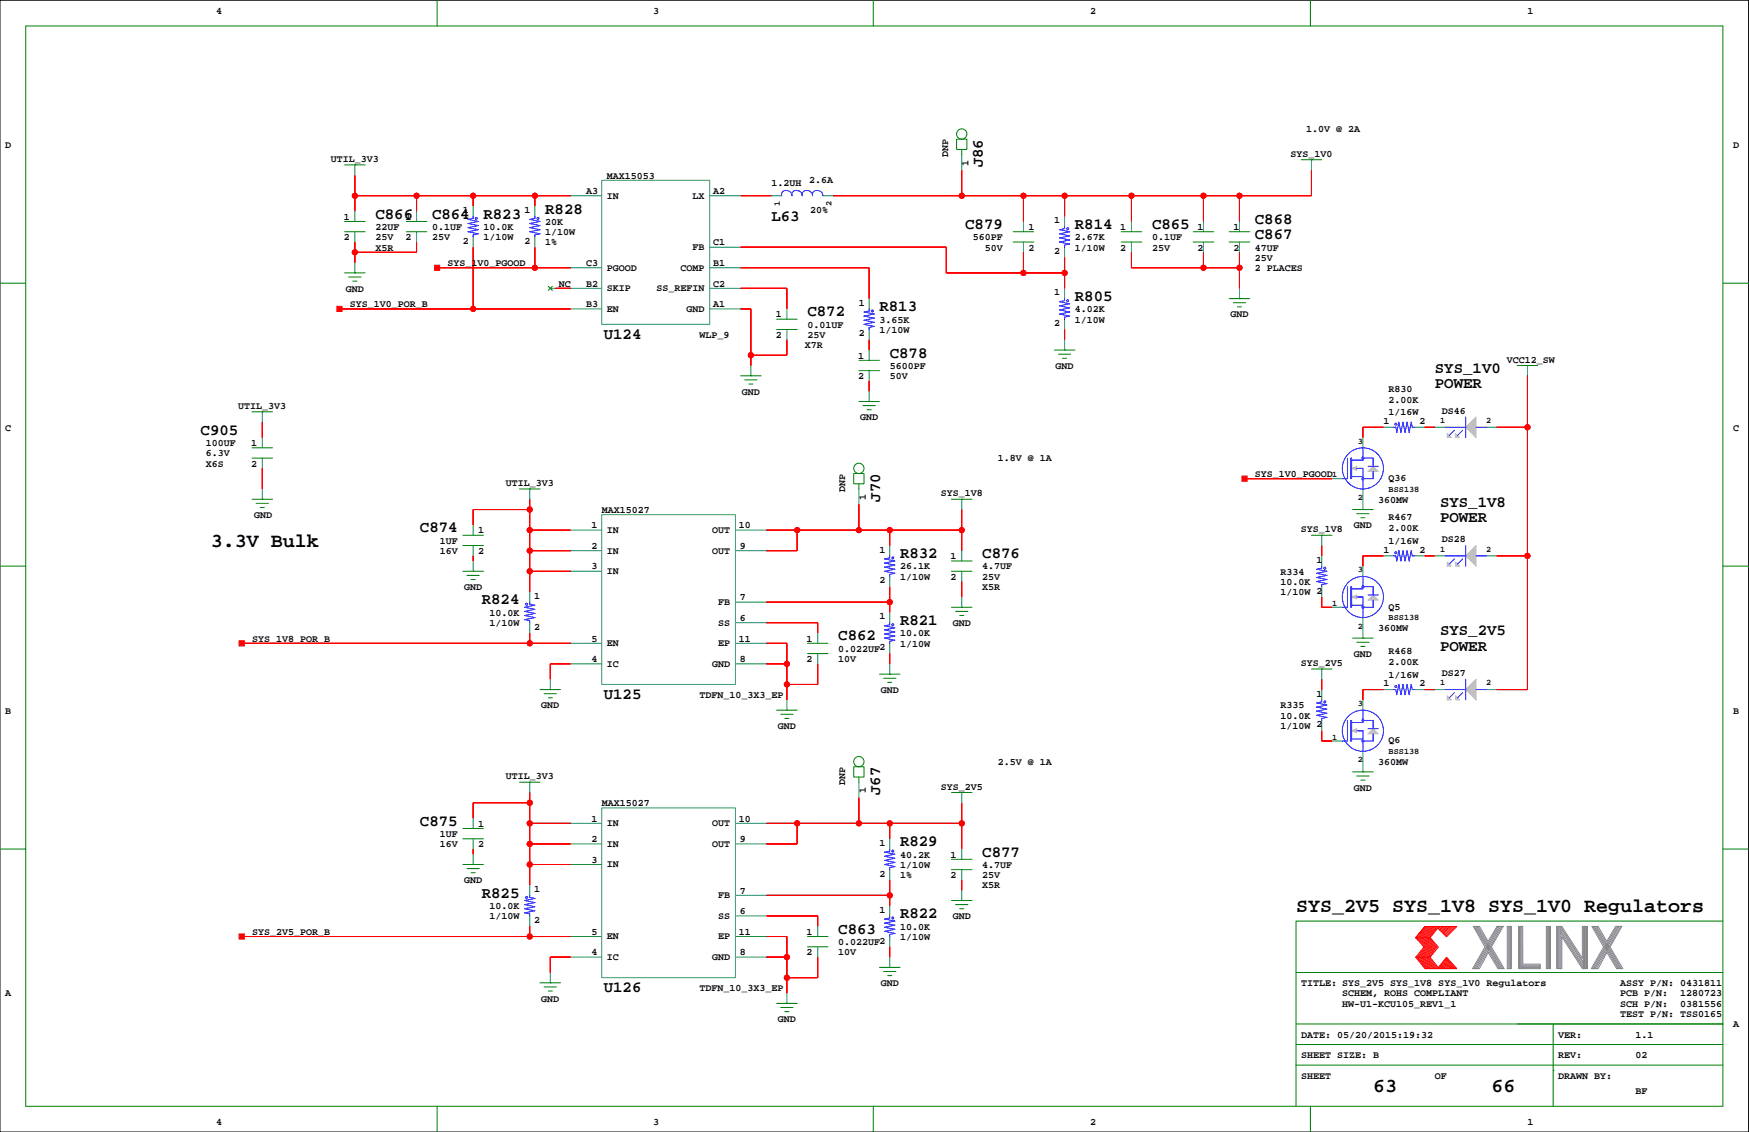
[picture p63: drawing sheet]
<svg xmlns="http://www.w3.org/2000/svg" width="432mm" height="279mm" viewBox="0 0 432 279" stroke-linecap="round" stroke-linejoin="round" font-family="sans-serif">
<defs><g id="words">
<g font-size="4.9">
<text x="52.1" y="135">3.3V Bulk</text>
<text x="320" y="225.2">SYS_2V5 SYS_1V8 SYS_1V0 Regulators</text>
<text x="339" y="269.6">63</text>
<text x="368.2" y="269.6">66</text>
</g>
<g font-size="3.9">
<text x="242.7" y="41.3" transform="rotate(-90 242.7 41.3)">J86</text>
<text x="92.7" y="54">C866</text>
<text x="106.7" y="54">C864</text>
<text x="119.4" y="54">R823</text>
<text x="134.6" y="52.7">R828</text>
<text x="190.5" y="54.5">L63</text>
<text x="238.3" y="56.5">C879</text>
<text x="265.4" y="56.5">R814</text>
<text x="284.4" y="56.5">C865</text>
<text x="309.8" y="59">C867</text>
<text x="309.8" y="55.2">C868</text>
<text x="217.1" y="76.8">R813</text>
<text x="265.4" y="74.3">R805</text>
<text x="149.1" y="83.7">U124</text>
<text x="199.3" y="78.1">C872</text>
<text x="219.7" y="88.3">C878</text>
<text x="354.2" y="95.9">POWER</text>
<text x="354.2" y="92.1">SYS_1V0</text>
<text x="49.5" y="107.3">C905</text>
<text x="217.3" y="123.9" transform="rotate(-90 217.3 123.9)">J70</text>
<text x="355.5" y="125.1">SYS_1V8</text>
<text x="103.7" y="131.4">C874</text>
<text x="355.5" y="128.9">POWER</text>
<text x="222.2" y="137.8">R832</text>
<text x="242.5" y="137.8">C876</text>
<text x="118.9" y="149.2">R824</text>
<text x="222.2" y="154.3">R821</text>
<text x="207" y="158.1">C862</text>
<text x="355.5" y="160.6">POWER</text>
<text x="355.5" y="156.8">SYS_2V5</text>
<text x="149.1" y="172.6">U125</text>
<text x="217.3" y="196.2" transform="rotate(-90 217.3 196.2)">J67</text>
<text x="103.7" y="203.8">C875</text>
<text x="222.2" y="208.9">R829</text>
<text x="242.5" y="211.4">C877</text>
<text x="118.9" y="221.6">R825</text>
<text x="222.2" y="226.7">R822</text>
<text x="207" y="230.5">C863</text>
<text x="149.1" y="244.9">U126</text>
</g>
<g font-size="2.5">
<text x="53.3" y="3.4">4</text>
<text x="161.3" y="3.4">3</text>
<text x="269.2" y="3.4">2</text>
<text x="377.1" y="3.4">1</text>
<text x="322.5" y="32.6">1.0V @ 2A</text>
<text x="1.3" y="36.4">D</text>
<text x="81.7" y="40">UTIL_3V3</text>
<text x="234.1" y="38.8" transform="rotate(-90 234.1 38.8)">DNP</text>
<text x="239.1" y="40.9" transform="rotate(-90 239.1 40.9)">1</text>
<text x="318.6" y="38.7">SYS_1V0</text>
<text x="427.9" y="36.4">D</text>
<text x="144.7" y="47.9">A3</text>
<text x="149.8" y="44.1">MAX15053</text>
<text x="176.1" y="47.9">A2</text>
<text x="190.5" y="45.8">1.2UH</text>
<text x="199.8" y="45.2">2.6A</text>
<text x="114.3" y="52.6">1</text>
<text x="129.5" y="52.6">1</text>
<text x="149.8" y="49">IN</text>
<text x="171" y="49">LX</text>
<text x="200" y="52.6">20%</text>
<text x="84.9" y="59.3">2</text>
<text x="84.9" y="54.2">1</text>
<text x="92.7" y="56.8">22UF</text>
<text x="92.7" y="59.3">25V</text>
<text x="100.1" y="59.3">2</text>
<text x="100.1" y="54.2">1</text>
<text x="106.7" y="56.8">0.1UF</text>
<text x="106.7" y="59.3">25V</text>
<text x="119.4" y="59.3">1/10W</text>
<text x="119.4" y="56.8">10.0K</text>
<text x="134.6" y="55.5">20K</text>
<text x="134.6" y="58">1/10W</text>
<text x="240.2" y="59.3">560PF</text>
<text x="253.9" y="56.8">1</text>
<text x="260.3" y="55.1">1</text>
<text x="265.4" y="59.3">2.67K</text>
<text x="276.6" y="56.8">1</text>
<text x="284.4" y="59.3">0.1UF</text>
<text x="295.6" y="56.8">1</text>
<text x="304.5" y="56.8">1</text>
<text x="92.7" y="61.8">X5R</text>
<text x="110.5" y="65.6">SYS_1V0_PGOOD</text>
<text x="114.3" y="60.2">2</text>
<text x="129.5" y="60.2">2</text>
<text x="134.6" y="60.6">1%</text>
<text x="144.7" y="65.6">C3</text>
<text x="171" y="61.7">FB</text>
<text x="176.1" y="65.6">B1</text>
<text x="176.1" y="60.6">C1</text>
<text x="243.1" y="61.8">50V</text>
<text x="253.9" y="61.8">2</text>
<text x="260.3" y="62.7">2</text>
<text x="265.4" y="61.8">1/10W</text>
<text x="276.6" y="61.8">2</text>
<text x="284.4" y="61.8">25V</text>
<text x="295.6" y="61.8">2</text>
<text x="304.5" y="61.8">2</text>
<text x="309.8" y="61.8">47UF</text>
<text x="309.8" y="64.4">25V</text>
<text x="85.4" y="72">GND</text>
<text x="138" y="70.7">NC</text>
<text x="144.7" y="70.7">B2</text>
<text x="149.8" y="66.8">PGOOD</text>
<text x="149.8" y="71.9">SKIP</text>
<text x="162.1" y="71.9">SS_REFIN</text>
<text x="168" y="66.8">COMP</text>
<text x="176.1" y="70.7">C2</text>
<text x="309.8" y="66.9">2 PLACES</text>
<text x="86.3" y="75.8">SYS_1V0_POR_B</text>
<text x="144.7" y="75.8">B3</text>
<text x="149.8" y="76.9">EN</text>
<text x="169.5" y="76.9">GND</text>
<text x="176.1" y="75.8">A1</text>
<text x="212" y="75.4">1</text>
<text x="260.3" y="72.9">1</text>
<text x="265.4" y="77.1">4.02K</text>
<text x="172.7" y="83.4">WLP_9</text>
<text x="191.5" y="78.3">1</text>
<text x="191.5" y="83.4">2</text>
<text x="199.3" y="83.4">25V</text>
<text x="199.3" y="80.9">0.01UF</text>
<text x="212" y="83.1">2</text>
<text x="217.1" y="79.6">3.65K</text>
<text x="217.1" y="82.2">1/10W</text>
<text x="260.3" y="80.5">2</text>
<text x="265.4" y="79.6">1/10W</text>
<text x="303.8" y="78.3">GND</text>
<text x="198.7" y="86">X7R</text>
<text x="211.8" y="88.5">1</text>
<text x="372" y="89.5">VCC12_SW</text>
<text x="211.8" y="93.6">2</text>
<text x="219.7" y="91">5600PF</text>
<text x="219.7" y="93.6">50V</text>
<text x="260.6" y="91">GND</text>
<text x="58.8" y="100.9">UTIL_3V3</text>
<text x="183.2" y="97.4">GND</text>
<text x="342.8" y="96.6">R830</text>
<text x="342.8" y="99.4">2.00K</text>
<text x="1.3" y="106.3">C</text>
<text x="212.4" y="103.7">GND</text>
<text x="341.6" y="104.6">1</text>
<text x="342.8" y="102.5">1/16W</text>
<text x="350.4" y="104.6">2</text>
<text x="355.9" y="102.1">DS46</text>
<text x="427.9" y="106.3">C</text>
<text x="50.8" y="110.1">100UF</text>
<text x="50.8" y="112.6">6.3V</text>
<text x="62" y="110.1">1</text>
<text x="246.3" y="113.9">1.8V @ 1A</text>
<text x="50.8" y="115.2">X6S</text>
<text x="62" y="115.2">2</text>
<text x="124.9" y="120">UTIL_3V3</text>
<text x="309.8" y="117.7">SYS_1V0_PGOOD</text>
<text x="342.8" y="118.7">Q36</text>
<text x="208.7" y="121.3" transform="rotate(-90 208.7 121.3)">DNP</text>
<text x="213.7" y="123.4" transform="rotate(-90 213.7 123.4)">1</text>
<text x="232.3" y="122.5">SYS_1V8</text>
<text x="340.3" y="124.1">360MW</text>
<text x="62.7" y="127.9">GND</text>
<text x="118.1" y="131.7">1</text>
<text x="146" y="130.4">1</text>
<text x="148.6" y="126.6">MAX15027</text>
<text x="149.8" y="131.5">IN</text>
<text x="175.9" y="131.5">OUT</text>
<text x="182.4" y="130.4">10</text>
<text x="321.1" y="131.4">SYS_1V8</text>
<text x="334.3" y="130.4">GND</text>
<text x="342.8" y="128.4">R467</text>
<text x="342.8" y="131.2">2.00K</text>
<text x="108.6" y="134.2">1UF</text>
<text x="108.6" y="136.8">16V</text>
<text x="118.1" y="136.8">2</text>
<text x="146" y="135.5">2</text>
<text x="149.8" y="136.6">IN</text>
<text x="175.9" y="136.6">OUT</text>
<text x="182.6" y="135.5">9</text>
<text x="217.1" y="136.4">1</text>
<text x="341.6" y="136.4">1</text>
<text x="342.8" y="134.2">1/16W</text>
<text x="350.4" y="136.4">2</text>
<text x="355.9" y="133.8">DS28</text>
<text x="146" y="140.6">3</text>
<text x="149.8" y="141.7">IN</text>
<text x="217.1" y="144">2</text>
<text x="222.2" y="140.6">26.1K</text>
<text x="222.2" y="143.1">1/10W</text>
<text x="234.7" y="143.1">2</text>
<text x="234.7" y="138">1</text>
<text x="242.5" y="140.6">4.7UF</text>
<text x="242.5" y="143.1">25V</text>
<text x="316.2" y="141.8">R334</text>
<text x="325" y="138.9">1</text>
<text x="114.6" y="145.6">GND</text>
<text x="131.8" y="147.8">1</text>
<text x="177.3" y="149.3">FB</text>
<text x="182.6" y="148.2">7</text>
<text x="242.5" y="145.6">X5R</text>
<text x="316.2" y="144.4">10.0K</text>
<text x="316.2" y="146.9">1/10W 2</text>
<text x="120.8" y="152">10.0K</text>
<text x="120.8" y="154.5">1/10W</text>
<text x="131.8" y="155.4">2</text>
<text x="177.3" y="154.4">SS</text>
<text x="182.6" y="153.3">6</text>
<text x="217.1" y="152.9">1</text>
<text x="235.2" y="154.5">GND</text>
<text x="340.3" y="155.8">360MW</text>
<text x="342.8" y="150.5">Q5</text>
<text x="62.2" y="158.3">SYS_1V8_POR_B</text>
<text x="146" y="158.3">5</text>
<text x="149.8" y="159.5">EN</text>
<text x="177.3" y="159.5">EP</text>
<text x="182.4" y="158.3">11</text>
<text x="199.1" y="158.3">1</text>
<text x="207" y="160.9">0.022UF2</text>
<text x="222.2" y="157.1">10.0K</text>
<text x="222.2" y="159.6">1/10W</text>
<text x="342.8" y="161.4">R468</text>
<text x="146" y="163.4">4</text>
<text x="149.8" y="164.6">IC</text>
<text x="175.9" y="164.6">GND</text>
<text x="182.6" y="163.4">8</text>
<text x="199.1" y="163.4">2</text>
<text x="207" y="163.4">10V</text>
<text x="321.1" y="164.4">SYS_2V5</text>
<text x="334.3" y="162.1">GND</text>
<text x="342.8" y="164.2">2.00K</text>
<text x="342.8" y="167.2">1/16W</text>
<text x="355.9" y="166.9">DS27</text>
<text x="172.7" y="172.3">TDFN_10_3X3_EP</text>
<text x="217.4" y="171">GND</text>
<text x="325" y="171.9">1</text>
<text x="341.6" y="169.4">1</text>
<text x="350.4" y="169.4">2</text>
<text x="1.3" y="176.1">B</text>
<text x="133.6" y="174.8">GND</text>
<text x="192" y="179.9">GND</text>
<text x="316.2" y="174.8">R335</text>
<text x="316.2" y="177.4">10.0K</text>
<text x="316.2" y="179.9">1/10W 2</text>
<text x="427.9" y="176.1">B</text>
<text x="342.8" y="183.5">Q6</text>
<text x="246.3" y="188.8">2.5V @ 1A</text>
<text x="340.3" y="188.8">360MW</text>
<text x="124.9" y="192.4">UTIL_3V3</text>
<text x="208.7" y="193.7" transform="rotate(-90 208.7 193.7)">DNP</text>
<text x="213.7" y="195.8" transform="rotate(-90 213.7 195.8)">1</text>
<text x="232.3" y="194.9">SYS_2V5</text>
<text x="334.3" y="195.2">GND</text>
<text x="146" y="202.8">1</text>
<text x="148.6" y="199">MAX15027</text>
<text x="149.8" y="203.9">IN</text>
<text x="175.9" y="203.9">OUT</text>
<text x="182.4" y="202.8">10</text>
<text x="108.6" y="206.6">1UF</text>
<text x="108.6" y="209.1">16V</text>
<text x="118.1" y="209.1">2</text>
<text x="118.1" y="204">1</text>
<text x="146" y="207.9">2</text>
<text x="149.8" y="209">IN</text>
<text x="175.9" y="209">OUT</text>
<text x="182.6" y="207.9">9</text>
<text x="217.1" y="208.8">1</text>
<text x="146" y="212.9">3</text>
<text x="149.8" y="214.1">IN</text>
<text x="222.2" y="211.7">40.2K</text>
<text x="222.2" y="214.2">1/10W</text>
<text x="234.7" y="211.7">1</text>
<text x="242.5" y="214.2">4.7UF</text>
<text x="114.6" y="218">GND</text>
<text x="131.8" y="220.2">1</text>
<text x="177.3" y="221.7">FB</text>
<text x="182.6" y="220.6">7</text>
<text x="217.1" y="216.4">2</text>
<text x="222.2" y="216.7">1%</text>
<text x="234.7" y="216.7">2</text>
<text x="242.5" y="219.3">X5R</text>
<text x="242.5" y="216.7">25V</text>
<text x="120.8" y="224.4">10.0K</text>
<text x="120.8" y="226.9">1/10W</text>
<text x="131.8" y="227.8">2</text>
<text x="177.3" y="226.8">SS</text>
<text x="182.6" y="225.6">6</text>
<text x="217.1" y="225.3">1</text>
<text x="235.2" y="226.9">GND</text>
<text x="62.2" y="230.7">SYS_2V5_POR_B</text>
<text x="146" y="230.7">5</text>
<text x="149.8" y="231.8">EN</text>
<text x="177.3" y="231.8">EP</text>
<text x="182.4" y="230.7">11</text>
<text x="199.1" y="230.7">1</text>
<text x="207" y="233.3">0.022UF2</text>
<text x="222.2" y="229.4">10.0K</text>
<text x="222.2" y="232">1/10W</text>
<text x="146" y="235.8">4</text>
<text x="149.8" y="236.9">IC</text>
<text x="175.9" y="236.9">GND</text>
<text x="182.6" y="235.8">8</text>
<text x="199.1" y="235.8">2</text>
<text x="207" y="235.8">10V</text>
<text x="1.3" y="245.9">A</text>
<text x="172.7" y="244.7">TDFN_10_3X3_EP</text>
<text x="217.4" y="243.4">GND</text>
<text x="321.2" y="243.4">TITLE: SYS_2V5 SYS_1V8 SYS_1V0 Regulators</text>
<text x="331.4" y="245.9">SCHEM, ROHS COMPLIANT</text>
<text x="400" y="245.9">PCB P/N:</text>
<text x="400" y="243.4">ASSY P/N: 0431811</text>
<text x="414.8" y="245.9">1280723</text>
<text x="133.6" y="247.2">GND</text>
<text x="331.4" y="248.5">HW-U1-KCU105_REV1_1</text>
<text x="400" y="251">TEST P/N: TSS0165</text>
<text x="400" y="248.5">SCH P/N:</text>
<text x="414.8" y="248.5">0381556</text>
<text x="192" y="252.3">GND</text>
<text x="321.2" y="256.1">DATE: 05/20/2015:19:32</text>
<text x="384.7" y="256.1">VER:</text>
<text x="403.8" y="256.1">1.1</text>
<text x="427.9" y="253.6">A</text>
<text x="321.2" y="261.2">SHEET SIZE: B</text>
<text x="384.7" y="261.2">REV:</text>
<text x="403.8" y="261.2">02</text>
<text x="321.2" y="266.3">SHEET</text>
<text x="354.2" y="266.3">OF</text>
<text x="384.7" y="266.3">DRAWN BY:</text>
<text x="403.8" y="270.1">BF</text>
<text x="53.3" y="277.7">4</text>
<text x="161.3" y="277.7">3</text>
<text x="269.2" y="277.7">2</text>
<text x="377.1" y="277.7">1</text>
</g>
<g font-size="2.1">
<text x="192.6" y="50.9" transform="rotate(-90 192.6 50.9)">1</text>
<text x="205.2" y="50.9" transform="rotate(-90 205.2 50.9)">2</text>
<text x="355.5" y="104.4">1</text>
<text x="366.9" y="104.4">2</text>
<text x="335.2" y="109.5">3</text>
<text x="328.9" y="117.8">1</text>
<text x="335.2" y="123.4">2</text>
<text x="342.8" y="121.3">BSS138</text>
<text x="355.5" y="136.1">1</text>
<text x="366.9" y="136.1">2</text>
<text x="335.2" y="141.2">3</text>
<text x="328.9" y="149.5">1</text>
<text x="335.2" y="155.2">2</text>
<text x="342.8" y="153.1">BSS138</text>
<text x="355.5" y="169.1">1</text>
<text x="366.9" y="169.1">2</text>
<text x="335.2" y="174.2">3</text>
<text x="328.9" y="182.5">1</text>
<text x="335.2" y="188.2">2</text>
<text x="342.8" y="186.1">BSS138</text>
</g>
</g></defs>
<path d="M0 .1h431.7v279.3h-431.7z" fill="none" stroke="#000" stroke-width=".25"/>
<g fill="none" stroke="#008000" stroke-width=".25">
<path d="M6.3 6.4h419.1v266.7h-419.1zM107.9 .1v6.3M215.6 .1v6.3M323.5 .1v6.3M236.2 34.3h2.5v2.6h-2.5zM237.4 36.9v1.3M321.2 39.4h5.1M323.8 39.4h.1M85.1 57.2h5M85.1 54.7h5M85.1 40.7h5M87.6 40.7h.1"/>
<path d="M100.3 57.2h5.1M100.3 54.7h5.1M250.1 57.2h5.1M250.1 59.7h5.1M276.8 57.2h5.1M276.8 59.7h5.1M294.6 57.2h5.1M294.6 59.7h5.1M303.5 57.2h5M303.5 59.7h5M0 69.9h6.3M85.1 67.4h5"/>
<path d="M86.1 68.4h3M87.1 69.4h1M87.6 67.4h.1M135.4 70.7l1 1M136.4 70.7l-1 1M191.7 78.8h5.1M303.5 73.7h5M304.5 74.7h3M305.5 75.7h1M306 73.7h.1M425.4 69.9h6.3M182.8 92.8h5.1"/>
<path d="M183.9 93.8h3M184.9 94.8h1M185.4 92.8h.1M191.7 81.3h5.1M212 91.5h5.1M212 88.9h5.1M212 99.1h5.1M214.6 99.1h.1M260.3 86.4h5.1M261.3 87.4h3.1M262.3 88.4h1M262.8 86.4h.1"/>
<path d="M374.6 90.2h5M377.1 90.2h.1M62.2 113.1h5.1M62.2 110.5h5.1M62.2 101.6h5.1M64.8 101.6h.1M210.8 116.9h2.5v2.5h-2.5zM212 119.4v1.3M213.1 100.1h3M214.1 101.1h1M0 139.7h6.3M62.2 123.2h5.1"/>
<path d="M63.2 124.2h3.1M64.2 125.3h1.1M64.8 123.2h.1M114.3 132.1h5.1M114.3 134.7h5.1M128.2 120.7h5.1M130.8 120.7h.1M234.9 123.2h5.1M234.9 138.5h5.1M237.4 123.2h.1M323.8 132.1h5.1M326.3 132.1h.1"/>
<path d="M333.9 125.8h5.1M334.9 126.8h3.1M336 127.8h1M336.5 125.8h.1M425.4 139.7h6.3M114.3 141h5.1M115.3 142h3M116.3 143h1M116.8 141h.1M199.3 158.8h5.1M234.9 141h5.1M234.9 149.9h5.1"/>
<path d="M235.9 150.9h3.1M236.9 151.9h1M237.4 149.9h.1M333.9 157.5h5.1M334.9 158.5h3.1M336 159.5h1M336.5 157.5h.1M133.3 170.2h5.1M134.3 171.2h3.1M135.4 172.2h1M135.9 170.2h.1M191.7 175.3h5.1"/>
<path d="M192.7 176.3h3.1M193.8 177.3h1M194.3 175.3h.1M199.3 161.3h5.1M217.1 166.4h5.1M218.1 167.4h3.1M219.2 168.4h1M219.7 166.4h.1M323.8 165.1h5.1M326.3 165.1h.1M128.2 193.1h5.1M130.8 193.1h.1"/>
<path d="M210.8 189.3h2.5v2.5h-2.5zM212 191.8v1.3M234.9 195.6h5.1M237.4 195.6h.1M333.9 190.5h5.1M334.9 191.5h3.1M336 192.6h1M336.5 190.5h.1M0 209.6h6.3M114.3 207h5.1M114.3 204.5h5.1M114.3 213.4h5.1"/>
<path d="M115.3 214.4h3M116.3 215.4h1M116.8 213.4h.1M234.9 214.6h5.1M234.9 212.1h5.1M425.4 209.6h6.3M199.3 233.7h5.1M199.3 231.2h5.1M217.1 238.8h5.1M218.1 239.8h3.1M219.7 238.8h.1M234.9 222.3h5.1"/>
<path d="M235.9 223.3h3.1M236.9 224.3h1M237.4 222.3h.1M425.4 227.3h-105.4v35.6M133.3 242.6h5.1M134.3 243.6h3.1M135.4 244.6h1M135.9 242.6h.1M191.7 247.7h5.1M192.7 248.7h3.1M193.8 249.7h1M194.3 247.7h.1"/>
<path d="M219.2 240.8h1M320 257.8h105.4M320 252.7h105.4M320 240h105.4M383.5 252.7v20.4M107.9 273.1v6.3M215.6 273.1v6.3M320 262.9v10.2M320 262.9h105.4M323.5 273.1v6.3M383.5 264.2h.1"/>
<circle cx="237.4" cy="33.1" r="1.27"/>
<circle cx="212" cy="115.6" r="1.27"/>
<circle cx="212" cy="188" r="1.27"/>
</g>
<g fill="none" stroke="#f00" stroke-width=".25">
<path d="M87.6 48.3h53.3M87.6 43.2v8.9M87.6 59.7v5.1M102.8 48.3v3.8M102.8 59.7v2.6h-15.2M116.8 48.3v2.6M132.1 48.3v2.6M182.8 48.3h7.7M237.4 42v6.3M252.7 48.3v6.4M262.8 48.3v5.1M279.3 48.3v6.4"/>
<path d="M297.1 48.3v6.4M306 48.3v6.4M323.8 42v6.3h-118.1M83.8 76.2h57.1M107.9 66.1h33M116.8 61v15.2M132.1 61v5.1M137.1 71.2h3.8M182.8 71.2h11.5v5M182.8 76.2h2.6v14M182.8 66.1h31.8v7.6M182.8 61h50.8v6.4h29.2"/>
<path d="M252.7 62.3v5.1M262.8 63.5v7.7M279.3 62.3v3.8h26.7M297.1 62.3v3.8M306 62.3v8.9M194.3 83.9v3.8h-8.9M214.6 83.9v2.5M214.6 94v2.6M262.8 81.3v2.6M377.1 92.8v77.4h-7.6M64.8 104.2v3.8M64.8 115.6v5.1"/>
<path d="M307.3 118.1h21.6M341.6 105.4h-5.1v2.6M351.7 105.4h2.5M369.5 105.4h7.6M116.8 137.2v1.3M130.8 135.9h10.1M130.8 125.8h-14v3.8M130.8 123.2v22.9M130.8 130.8h10.1M189.2 130.8h48.2M196.8 130.8v5.1h-7.6M212 124.5v6.3"/>
<path d="M219.7 130.8v3.9M237.4 125.8v10.1M326.3 134.7v2.5M336.5 123.2h.1M341.6 137.2h-5.1v2.5M351.7 137.2h2.5M369.5 137.2h7.6M59.7 158.8h81.2M130.8 141h10.1M130.8 156.2v2.6M189.2 158.8h5.1v13.9M189.2 148.6h30.5"/>
<path d="M189.2 153.7h12.7v2.5M219.7 144.8v6.4M237.4 143.5v3.8M326.3 147.3v2.6h2.6M336.5 155h.1M140.9 163.9h-5v3.8M189.2 163.9h5.1M201.9 163.9v5h-7.6M219.7 161.3v2.6M326.3 167.7v2.5M341.6 170.2h-5.1v2.5M351.7 170.2h2.5"/>
<path d="M130.8 198.1h-14v3.8M130.8 195.6v22.9M212 196.9v6.3M237.4 198.1v11.5M326.3 180.4v2.5h2.6M336.5 188h.1M116.8 209.6v1.2M130.8 208.3h10.1M130.8 203.2h10.1M130.8 213.4h10.1M189.2 203.2h48.2M196.8 203.2v5.1h-7.6"/>
<path d="M219.7 203.2v3.8M219.7 217.2v6.3M237.4 217.2v2.5M59.7 231.2h81.2M130.8 228.6v2.6M140.9 236.2h-5v3.8M189.2 226.1h12.7v2.5M189.2 231.2h5.1v13.9M189.2 236.2h5.1M189.2 221h30.5M201.9 236.2v5.1h-7.6M219.7 233.7v2.5"/>
<path d="M349.5 236.3h3.6M349.9 231.5l1.9 2.2-2 2.6 2.2 2.8M350.1 236.3l2.2 2.8M350.2 231.5l1.9 2.3-2 2.5M350.4 236.3l2.2 2.8M350.5 231.5l1.9 2.3-2 2.5M350.6 236.3l2.3 2.7M350.8 231.5l1.9 2.3-2 2.5M351 236.3l2.2 2.8M351.1 231.5l1.9 2.3-2 2.5M351.3 236.3l2.2 2.8M351.4 231.5l1.9 2.3-2 2.5"/>
<path d="M351.6 236.3l2.2 2.8M351.7 231.5l1.9 2.2M351.8 228.7l-2.3 2.8 2.3-2.8h7.9l-2.6 2.5-2.1-2.1-1.9 2.4 2 2.2-2 2.6 2 2.5 2-2.5 2.6 2.8h-7.9l-2.3-2.8M351.9 236.3l2.2 2.8M352 231.5l1.9 2.2M352.1 228.7l-2.2 2.7M352.2 236.3l2.2 2.8M352.3 231.5l1.9 2.3-2 2.5M352.4 228.7l-2.2 2.7M352.5 236.3l2.2 2.8M352.6 231.5l1.9 2.2M352.7 228.7l-2.2 2.7"/>
<path d="M352.8 236.3l2.2 2.8M352.8 231.5l2 2.2M353 228.7l-2.2 2.7M353.1 231.5h-3.6l2.1 2.2-2.1 2.6M353.2 228.7l-2.1 2.7M353.6 233.8l-2 2.5M353.6 228.7l-2.2 2.7M353.8 228.7l-2.1 2.7M353.9 233.8l-1.9 2.4M354.1 228.7l-2.1 2.7M354.4 228.7l-2.1 2.7M354.5 233.8l-2 2.5"/>
<path d="M354.7 228.7l-2.1 2.7M354.8 233.8l-2 2.5M355 228.7l-2.1 2.7M355.2 238.8l.2 .3M355.3 238.6l.4 .5M355.4 228.7l-.4 .4M355.4 238.4l.6 .7M355.6 238.3l.7 .8M355.7 238.1l.9 1M355.7 228.7l-.5 .5M355.9 237.9l1 1.2M356 237.8l1.2 1.3"/>
<path d="M356.1 228.7l-.8 .7M356.1 237.6l1.4 1.4M356.3 237.4l1.5 1.7M356.4 237.2l1.6 1.9M356.5 228.7l-1 .9M356.5 237.1l1.8 2M356.7 236.9l1.9 2.2M356.8 236.7l2.1 2.4M356.8 228.7l-1.1 1.1M356.9 236.6l2.3 2.5M357.1 236.5l2.3 2.6M357.2 228.7l-1.3 1.2"/>
<path d="M357.5 228.7l-1.4 1.4M357.8 228.7l-1.6 1.6M358.2 228.7l-1.8 1.7M358.5 228.7l-1.9 1.9M359 228.7l-2.2 2.1M359.3 228.7l-2.3 2.3"/>
<circle cx="87.6" cy="48.3" r=".63"/>
<circle cx="102.8" cy="48.3" r=".63"/>
<circle cx="116.8" cy="48.3" r=".63"/>
<circle cx="132" cy="48.3" r=".63"/>
<circle cx="237.4" cy="48.3" r=".63"/>
<circle cx="252.7" cy="48.3" r=".63"/>
<circle cx="262.8" cy="48.3" r=".63"/>
<circle cx="279.3" cy="48.3" r=".63"/>
<circle cx="297.1" cy="48.3" r=".63"/>
<circle cx="306" cy="48.3" r=".63"/>
<circle cx="87.6" cy="62.3" r=".63"/>
<circle cx="116.8" cy="76.2" r=".63"/>
<circle cx="132" cy="66.1" r=".63"/>
<circle cx="252.7" cy="67.4" r=".63"/>
<circle cx="262.8" cy="67.4" r=".63"/>
<circle cx="297.1" cy="66.1" r=".63"/>
<circle cx="306" cy="66.1" r=".63"/>
<circle cx="185.4" cy="87.7" r=".63"/>
<circle cx="377.1" cy="105.4" r=".63"/>
<circle cx="130.8" cy="130.8" r=".63"/>
<circle cx="130.8" cy="135.9" r=".63"/>
<circle cx="130.8" cy="125.8" r=".63"/>
<circle cx="196.8" cy="130.8" r=".63"/>
<circle cx="212" cy="130.8" r=".63"/>
<circle cx="219.7" cy="130.8" r=".63"/>
<circle cx="237.4" cy="130.8" r=".63"/>
<circle cx="377.1" cy="137.2" r=".63"/>
<circle cx="130.8" cy="141" r=".63"/>
<circle cx="130.8" cy="158.8" r=".63"/>
<circle cx="219.7" cy="148.6" r=".63"/>
<circle cx="194.3" cy="163.9" r=".63"/>
<circle cx="194.3" cy="168.9" r=".63"/>
<circle cx="130.8" cy="198.1" r=".63"/>
<circle cx="130.8" cy="208.3" r=".63"/>
<circle cx="130.8" cy="213.4" r=".63"/>
<circle cx="130.8" cy="203.2" r=".63"/>
<circle cx="196.8" cy="203.2" r=".63"/>
<circle cx="212" cy="203.2" r=".63"/>
<circle cx="219.7" cy="203.2" r=".63"/>
<circle cx="237.4" cy="203.2" r=".63"/>
<circle cx="130.8" cy="231.2" r=".63"/>
<circle cx="194.3" cy="236.2" r=".63"/>
<circle cx="219.7" cy="221" r=".63"/>
<circle cx="194.3" cy="241.3" r=".63"/>
</g>
<g fill="none" stroke="#848684" stroke-width=".25">
<path d="M364 228.7l6.1 10.4M364.3 228.7l6.1 10.4M364.6 228.7l6.1 10.4M364.9 228.7l6.1 10.4M367.4 232.3l-2.1-3.6h-1.6l2.9 5-3 5.4h1.7l2.1-4 2.4 4h1.6l-3.2-5.4M369.6 228.7l-2.2 3.6M369.8 228.7l-5.9 10.4M370.2 228.7l-6 10.4M370.5 228.7l-6 10.4M370.8 228.7l-6 10.4M371.1 228.7h-1.5h1.5l-2.9 5M372.1 228.7h1v10.4h-1z"/>
<path d="M372.4 228.7v10.4M372.6 228.7v10.4M372.9 228.7v10.4M374.9 228.7h1v9.3h4.3v1.1h-5.3zM375.1 228.7v10.4M375.4 228.7v10.4M375.7 228.7v10.4M375.7 238.2h4.5M375.7 238.5h4.5M375.7 238.8h4.5M381.8 228.7h1v10.4h-1zM382 228.7v10.4"/>
<path d="M382.3 228.7v10.4M382.5 228.7v10.4M384.3 228.7h1.3l5.1 7.8v-7.8h1.2v10.4h-1.2l-5.1-7.9v7.9h-1.3zM384.5 228.7v10.4M384.8 228.7v10.4M385.1 228.7v10.4M385.3 228.7v10.4M385.3 230.3l5.6 8.7M385.3 229.8l5.6 8.7M385.3 229.2l5.6 8.7M385.3 228.8l5.6 8.7M390.9 228.7v10.4"/>
<path d="M391.2 228.7v10.4M391.5 228.7v10.4M391.7 228.6v10.4M393.3 228.7l6.1 10.4M393.6 228.7l6.1 10.4M393.9 228.7l6.1 10.4M394.2 228.7l6.1 10.4M396.7 232.3l-2.1-3.6h-1.6l2.9 5-3 5.4M397.5 233.7l3.2 5.4h-1.6l-2.4-4-2.2 4h-1.6M398.9 228.7l-2.2 3.6M399.1 228.7l-6 10.4M399.4 228.7l-5.9 10.4"/>
<path d="M399.7 228.7l-5.9 10.4M400.1 228.7l-6 10.4M400.4 228.7h-1.5h1.5l-2.9 5"/>
</g>
<g fill="none" stroke="#008080" stroke-width=".25">
<path d="M237.4 38.2v3.8M323.8 39.4v2.6M87.6 40.7v2.5M87.6 52.1v2.6M87.6 57.2v2.5M102.8 52.1v2.6M102.8 57.2v2.5M116.8 50.9v2.5M116.8 58.5v2.5M132.1 50.9v2.5M132.1 58.5v2.5M140.9 48.3h7.7"/>
<path d="M175.2 48.3h7.6M190.5 48.3h2.5M203.2 48.3h2.5M252.7 54.7v2.5M252.7 59.7v2.6M262.8 53.4v2.5M279.3 54.7v2.5M279.3 59.7v2.6M297.1 54.7v2.5M297.1 59.7v2.6M306 54.7v2.5M306 59.7v2.6"/>
<path d="M87.6 64.8v2.6M135.9 71.2h1.2M140.9 71.2h7.7M140.9 66.1h7.7M140.9 76.2h7.7M175.2 71.2h7.6M175.2 66.1h7.6M175.2 76.2h7.6M175.2 61h7.6M194.3 76.2v2.6M214.6 73.7v2.5M262.8 61v2.5"/>
<path d="M262.8 71.2v2.5M262.8 78.8v2.5M306 71.2v2.5M185.4 90.2v2.6M194.3 81.3v2.6M214.6 81.3v2.6M214.6 86.4v2.5M214.6 91.5v2.5M214.6 96.6v2.5M262.8 83.9v2.5M377.1 90.2v2.6M64.8 101.6v2.6"/>
<path d="M64.8 108v2.5M64.8 113.1v2.5M328.9 118.1h2.5M336.5 108v2.5M341.6 105.4h2.5M349.2 105.4h2.5M354.2 105.4h2.6M366.9 105.4h2.6M64.8 120.7v2.5M116.8 129.6v2.5M116.8 134.7v2.5M116.8 138.5v2.5"/>
<path d="M130.8 120.7v2.5M140.9 135.9h7.7M140.9 130.8h7.7M181.6 135.9h7.6M181.6 130.8h7.6M212 120.7v3.8M219.7 134.7v2.5M237.4 123.2v2.6M237.4 135.9v2.6M326.3 132.1v2.6M326.3 137.2v2.5M336.5 120.7v5.1"/>
<path d="M336.5 139.7v2.6M341.6 137.2h2.5M349.2 137.2h2.5M354.2 137.2h2.6M366.9 137.2h2.6M130.8 146.1v2.5M130.8 153.7v2.5M140.9 158.8h7.7M140.9 141h7.7M181.6 158.8h7.6M181.6 153.7h7.6M181.6 148.6h7.6"/>
<path d="M201.9 156.2v2.6M219.7 142.3v2.5M219.7 151.2v2.5M219.7 158.8v2.5M237.4 141v2.5M237.4 147.3v2.6M326.3 144.8v2.5M328.9 149.9h2.5M336.5 152.4v5.1M135.9 167.7v2.5M140.9 163.9h7.7M181.6 163.9h7.6"/>
<path d="M194.3 172.7v2.6M201.9 161.3v2.6M219.7 163.9v2.5M326.3 165.1v2.6M326.3 170.2v2.5M326.3 177.8v2.6M336.5 172.7v2.6M341.6 170.2h2.5M349.2 170.2h2.5M354.2 170.2h2.6M366.9 170.2h2.6M130.8 193.1v2.5"/>
<path d="M212 193.1v3.8M237.4 195.6v2.5M328.9 182.9h2.5M336.5 185.4v5.1M116.8 201.9v2.6M116.8 207v2.6M116.8 210.8v2.6M130.8 218.5v2.5M140.9 208.3h7.7M140.9 203.2h7.7M140.9 213.4h7.7M181.6 208.3h7.6"/>
<path d="M181.6 203.2h7.6M219.7 207v2.6M219.7 214.6v2.6M237.4 209.6v2.5M237.4 214.6v2.6M237.4 219.7v2.6M130.8 226.1v2.5M140.9 236.2h7.7M140.9 231.2h7.7M181.6 236.2h7.6M181.6 231.2h7.6M181.6 226.1h7.6"/>
<path d="M181.6 221h7.6M201.9 228.6v2.6M201.9 233.7v2.5M219.7 223.5v2.6M219.7 231.2v2.5M219.7 236.2v2.6M135.9 240v2.6M194.3 245.1v2.6"/>
</g>
<g fill="none" stroke="#00f" stroke-width=".25">
<path d="M116.8 53.4v.5l-1.3 .3 2.6 .5-2.6 .5 2.6 .5-2.6 .5 2.6 .5-2.6 .5 2.6 .5-1.3 .3v.5M132.1 53.4v.5l-1.3 .3 2.5 .5-2.5 .5 2.5 .5-2.5 .5 2.5 .5-2.5 .5 2.5 .5-1.2 .3v.5M194.3 47a1.27 1.27 0 0 1 1.2 1.3 1.11 1.11 0 0 1 .5-1.2 1.11 1.11 0 0 1 1.2 0 1.27 1.27 0 0 1 .9 1.2 1.11 1.11 0 0 1 .4-1.2 1.11 1.11 0 0 1 1.2 0 1.27 1.27 0 0 1 .9 1.2 1.11 1.11 0 0 1 .4-1.2 1.11 1.11 0 0 1 1.3 0 1.27 1.27 0 0 1 .9 1.2M194.3 47a1.02 1.02 0 0 0-1.3 1.3M262.8 55.9v.5l-1.2 .3 2.5 .5-2.5 .5 2.5 .5-2.5 .5 2.5 .5-2.5 .5 2.5 .5-1.3 .3v.5M214.6 76.2v.6l-1.3 .2 2.6 .5-2.6 .5 2.6 .5-2.6 .5 2.6 .5-2.6 .6 2.6 .5-1.3 .2v.5M262.8 73.7v.5l-1.2 .3 2.5 .5-2.5 .5 2.5 .5-2.5 .5 2.5 .5-2.5 .5 2.5 .5-1.3 .3v.5M332.7 113.1v5h-1.3M333.4 113.1v5M333.7 113.1v5M333.7 117.6h2.8M334.9 115.6h1.6v5.1"/>
<path d="M336.5 110.5v3.1h-2.8M336.5 113.1h2.5v2M337.7 115.1h2.6M339 116.4v1.7h-2.5M344.1 105.4h.5l.3 1.3 .5-2.5 .5 2.5 .5-2.5 .5 2.5 .5-2.5 .5 2.5 .5-2.5 .3 1.2h.5M356.8 105.4h5.1M359.1 106.2l-1.3 1.3M361.1 106.2l-1.3 1.3M361.9 102.9v5.1M364.4 105.4h2.5M219.7 137.2v.5l-1.3 .3 2.5 .5-2.5 .5 2.5 .5-2.5 .5 2.5 .5-2.5 .5 2.5 .5-1.2 .3v.5M326.3 139.7v.5l-1.3 .3 2.6 .5-2.6 .5 2.6 .5-2.6 .5 2.6 .5-2.6 .5 2.6 .5-1.3 .3v.5"/>
<path d="M344.1 137.2h.5l.3 1.3 .5-2.6 .5 2.6 .5-2.6 .5 2.6 .5-2.6 .5 2.6 .5-2.6 .3 1.3h.5M356.8 137.2h5.1M359.1 138l-1.3 1.2M361.1 138l-1.3 1.2M361.9 134.7v5M364.4 137.2h2.5M130.8 148.6v.5l1.3 .3-2.6 .5 2.6 .5-2.6 .5 2.6 .5-2.6 .5 2.6 .5-2.6 .5 1.3 .3v.5M219.7 153.7v.5l-1.3 .3 2.5 .5-2.5 .5 2.5 .5-2.5 .5 2.5 .5-2.5 .5 2.5 .5-1.2 .3v.5M332.7 144.8v5.1h-1.3M333.4 144.8v5.1M333.7 144.8v5.1M333.7 149.4h2.8"/>
<path d="M334.9 147.3h1.6v5.1M336.5 142.3v3h-2.8M336.5 144.8h2.5v2M337.7 146.8h2.6M339 148.1v1.8h-2.5M326.3 172.7v.6l-1.3 .2 2.6 .5-2.6 .5 2.6 .5-2.6 .5 2.6 .5-2.6 .6 2.6 .5-1.3 .2v.5M332.7 177.8v5.1h-1.3M333.4 177.8v5.1M333.7 177.8v5.1M336.5 175.3v3h-2.8M336.5 177.8h2.5v2.1M337.7 179.9h2.6"/>
<path d="M344.1 170.2h.5l.3 1.3 .5-2.6 .5 2.6 .5-2.6 .5 2.6 .5-2.6 .5 2.6 .5-2.6 .3 1.3h.5M356.8 170.2h5.1M359.1 171l-1.3 1.2M361.1 171l-1.3 1.2M361.9 167.7v5M364.4 170.2h2.5M333.7 182.4h2.8M334.9 180.4h1.6v5M339 181.1v1.8h-2.5M219.7 209.6v.5l-1.3 .2 2.5 .5-2.5 .5 2.5 .6-2.5 .5 2.5 .5-2.5 .5 2.5 .5-1.2 .2v.5M130.8 221v.5l1.3 .3-2.6 .5 2.6 .5-2.6 .5 2.6 .5-2.6 .5 2.6 .5-2.6 .5 1.3 .3v.5M219.7 226.1v.5l-1.3 .2 2.5 .5-2.5 .5 2.5 .6-2.5 .5 2.5 .5-2.5 .5 2.5 .5-1.2 .2v.6"/>
<circle cx="117.6" cy="53.9" r=".25"/>
<circle cx="132.8" cy="53.9" r=".25"/>
<circle cx="263.6" cy="56.4" r=".25"/>
<circle cx="215.3" cy="76.8" r=".25"/>
<circle cx="263.6" cy="74.2" r=".25"/>
<circle cx="336.5" cy="115.6" r="5.1"/>
<circle cx="336.5" cy="118.1" r=".25"/>
<circle cx="336.5" cy="113.1" r=".25"/>
<circle cx="344.6" cy="104.7" r=".25"/>
<circle cx="220.4" cy="137.7" r=".25"/>
<circle cx="344.6" cy="136.4" r=".25"/>
<circle cx="130" cy="149.1" r=".25"/>
<circle cx="220.4" cy="154.2" r=".25"/>
<circle cx="327.1" cy="140.2" r=".25"/>
<circle cx="336.5" cy="147.4" r="5.1"/>
<circle cx="336.5" cy="144.8" r=".25"/>
<circle cx="336.5" cy="149.9" r=".25"/>
<circle cx="327.1" cy="173.3" r=".25"/>
<circle cx="336.5" cy="177.8" r=".25"/>
<circle cx="344.6" cy="169.4" r=".25"/>
<circle cx="336.5" cy="180.4" r="5.1"/>
<circle cx="336.5" cy="182.9" r=".25"/>
<circle cx="220.4" cy="210.1" r=".25"/>
<circle cx="130" cy="221.5" r=".25"/>
<circle cx="220.4" cy="226.6" r=".25"/>
</g>
<g fill="#c0c0c0" stroke="#c0c0c0" stroke-width=".25">
<path d="M333.7 147.3l1.2-.5v1.1z" fill-rule="evenodd"/>
<path d="M337.7 148.1l1.3-1.3 1.3 1.3z" fill-rule="evenodd"/>
<path d="M333.7 180.4l1.2-.5v1z" fill-rule="evenodd"/>
<path d="M339 179.9l1.3 1.2h-2.6z" fill-rule="evenodd"/>
<path d="M364.4 167.7v5l-2.5-2.5z" fill-rule="evenodd"/>
<path d="M359.3 171.7l1 1h-1z" fill-rule="evenodd"/>
<path d="M357.3 171.7l1 1h-1z" fill-rule="evenodd"/>
<path d="M364.4 134.7v5l-2.5-2.5z" fill-rule="evenodd"/>
<path d="M359.3 138.7l1 1h-1z" fill-rule="evenodd"/>
<path d="M357.3 138.7l1 1h-1z" fill-rule="evenodd"/>
<path d="M333.7 115.6l1.2-.5v1z" fill-rule="evenodd"/>
<path d="M337.7 116.4l1.3-1.3 1.3 1.3z" fill-rule="evenodd"/>
<path d="M361.9 105.4l2.5-2.5v5.1z" fill-rule="evenodd"/>
<path d="M359.3 107l1 1h-1z" fill-rule="evenodd"/>
<path d="M357.3 107l1 1h-1z" fill-rule="evenodd"/>
</g>
<g fill="#f00" stroke="#f00" stroke-width=".25">
<path d="M326.3 134.7v2.5z" fill-rule="evenodd"/>
<path d="M336.5 170.2h5.1z" fill-rule="evenodd"/>
<path d="M336.5 170.2v2.5z" fill-rule="evenodd"/>
<path d="M336.5 137.2v2.5z" fill-rule="evenodd"/>
<path d="M336.5 137.2h5.1z" fill-rule="evenodd"/>
<path d="M351.7 137.2h2.5z" fill-rule="evenodd"/>
<path d="M351.7 170.2h2.5z" fill-rule="evenodd"/>
<path d="M326.3 167.7v2.5z" fill-rule="evenodd"/>
<path d="M326.3 147.3v2.6z" fill-rule="evenodd"/>
<path d="M326.3 149.9h2.6z" fill-rule="evenodd"/>
<path d="M326.3 180.4v2.5z" fill-rule="evenodd"/>
<path d="M326.3 182.9h2.6z" fill-rule="evenodd"/>
<path d="M130.8 141h10.1z" fill-rule="evenodd"/>
<path d="M130.8 135.9h10.1z" fill-rule="evenodd"/>
<path d="M116.8 125.8v3.8z" fill-rule="evenodd"/>
<path d="M116.8 125.8h14z" fill-rule="evenodd"/>
<path d="M130.8 123.2v2.6z" fill-rule="evenodd"/>
<path d="M130.8 125.8v5z" fill-rule="evenodd"/>
<path d="M130.8 130.8h10.1z" fill-rule="evenodd"/>
<path d="M130.8 130.8v5.1z" fill-rule="evenodd"/>
<path d="M130.8 135.9v5.1z" fill-rule="evenodd"/>
<path d="M130.8 141v5.1z" fill-rule="evenodd"/>
<path d="M116.8 137.2v1.3z" fill-rule="evenodd"/>
<path d="M130.8 158.8h10.1z" fill-rule="evenodd"/>
<path d="M130.8 156.2v2.6z" fill-rule="evenodd"/>
<path d="M59.7 158.8h71.1z" fill-rule="evenodd"/>
<path d="M59 158.1h1.3v1.3h-1.3z" fill-rule="evenodd"/>
<path d="M135.9 163.9v3.8z" fill-rule="evenodd"/>
<path d="M135.9 163.9h5z" fill-rule="evenodd"/>
<path d="M219.7 161.3v2.6z" fill-rule="evenodd"/>
<path d="M189.2 148.6h30.5z" fill-rule="evenodd"/>
<path d="M219.7 148.6v2.6z" fill-rule="evenodd"/>
<path d="M219.7 144.8v3.8z" fill-rule="evenodd"/>
<path d="M189.2 153.7h12.7z" fill-rule="evenodd"/>
<path d="M201.9 153.7v2.5z" fill-rule="evenodd"/>
<path d="M194.3 168.9v3.8z" fill-rule="evenodd"/>
<path d="M189.2 163.9h5.1z" fill-rule="evenodd"/>
<path d="M189.2 158.8h5.1z" fill-rule="evenodd"/>
<path d="M194.3 158.8v5.1z" fill-rule="evenodd"/>
<path d="M194.3 163.9v5z" fill-rule="evenodd"/>
<path d="M194.3 168.9h7.6z" fill-rule="evenodd"/>
<path d="M201.9 163.9v5z" fill-rule="evenodd"/>
<path d="M237.4 143.5v3.8z" fill-rule="evenodd"/>
<path d="M116.8 209.6v1.2z" fill-rule="evenodd"/>
<path d="M135.9 236.2v3.8z" fill-rule="evenodd"/>
<path d="M135.9 236.2h5z" fill-rule="evenodd"/>
<path d="M219.7 233.7v2.5z" fill-rule="evenodd"/>
<path d="M219.7 221v2.5z" fill-rule="evenodd"/>
<path d="M189.2 221h30.5z" fill-rule="evenodd"/>
<path d="M219.7 217.2v3.8z" fill-rule="evenodd"/>
<path d="M201.9 226.1v2.5z" fill-rule="evenodd"/>
<path d="M189.2 226.1h12.7z" fill-rule="evenodd"/>
<path d="M194.3 241.3v3.8z" fill-rule="evenodd"/>
<path d="M189.2 236.2h5.1z" fill-rule="evenodd"/>
<path d="M189.2 231.2h5.1z" fill-rule="evenodd"/>
<path d="M194.3 231.2v5z" fill-rule="evenodd"/>
<path d="M194.3 236.2v5.1z" fill-rule="evenodd"/>
<path d="M194.3 241.3h7.6z" fill-rule="evenodd"/>
<path d="M201.9 236.2v5.1z" fill-rule="evenodd"/>
<path d="M189.2 208.3h7.6z" fill-rule="evenodd"/>
<path d="M196.8 203.2v5.1z" fill-rule="evenodd"/>
<path d="M189.2 203.2h7.6z" fill-rule="evenodd"/>
<path d="M196.8 203.2h15.2z" fill-rule="evenodd"/>
<path d="M219.7 203.2v3.8z" fill-rule="evenodd"/>
<path d="M237.4 198.1v5.1z" fill-rule="evenodd"/>
<path d="M237.4 203.2v6.4z" fill-rule="evenodd"/>
<path d="M219.7 203.2h17.7z" fill-rule="evenodd"/>
<path d="M212 203.2h7.7z" fill-rule="evenodd"/>
<path d="M212 196.9v6.3z" fill-rule="evenodd"/>
<path d="M237.4 217.2v2.5z" fill-rule="evenodd"/>
<path d="M116.8 76.2h24.1z" fill-rule="evenodd"/>
<path d="M116.8 61v15.2z" fill-rule="evenodd"/>
<path d="M83.8 76.2h33z" fill-rule="evenodd"/>
<path d="M83.2 75.6h1.2v1.3h-1.2z" fill-rule="evenodd"/>
<path d="M132.1 48.3v2.6z" fill-rule="evenodd"/>
<path d="M116.8 48.3h15.3z" fill-rule="evenodd"/>
<path d="M102.8 48.3v3.8z" fill-rule="evenodd"/>
<path d="M87.6 43.2v5.1z" fill-rule="evenodd"/>
<path d="M87.6 48.3v3.8z" fill-rule="evenodd"/>
<path d="M87.6 48.3h15.2z" fill-rule="evenodd"/>
<path d="M102.8 48.3h14z" fill-rule="evenodd"/>
<path d="M132.1 48.3h8.8z" fill-rule="evenodd"/>
<path d="M116.8 48.3v2.6z" fill-rule="evenodd"/>
<path d="M189.2 135.9h7.6z" fill-rule="evenodd"/>
<path d="M196.8 130.8v5.1z" fill-rule="evenodd"/>
<path d="M189.2 130.8h7.6z" fill-rule="evenodd"/>
<path d="M196.8 130.8h15.2z" fill-rule="evenodd"/>
<path d="M219.7 130.8v3.9z" fill-rule="evenodd"/>
<path d="M237.4 125.8v5z" fill-rule="evenodd"/>
<path d="M237.4 130.8v5.1z" fill-rule="evenodd"/>
<path d="M219.7 130.8h17.7z" fill-rule="evenodd"/>
<path d="M212 130.8h7.7z" fill-rule="evenodd"/>
<path d="M212 124.5v6.3z" fill-rule="evenodd"/>
<path d="M182.8 48.3h7.7z" fill-rule="evenodd"/>
<path d="M87.6 62.3v2.5z" fill-rule="evenodd"/>
<path d="M87.6 59.7v2.6z" fill-rule="evenodd"/>
<path d="M87.6 62.3h15.2z" fill-rule="evenodd"/>
<path d="M102.8 59.7v2.6z" fill-rule="evenodd"/>
<path d="M182.8 76.2h2.6z" fill-rule="evenodd"/>
<path d="M185.4 76.2v11.5z" fill-rule="evenodd"/>
<path d="M185.4 87.7v2.5z" fill-rule="evenodd"/>
<path d="M185.4 87.7h8.9z" fill-rule="evenodd"/>
<path d="M194.3 83.9v3.8z" fill-rule="evenodd"/>
<path d="M182.8 71.2h11.5z" fill-rule="evenodd"/>
<path d="M194.3 71.2v5z" fill-rule="evenodd"/>
<path d="M214.6 83.9v2.5z" fill-rule="evenodd"/>
<path d="M214.6 94v2.6z" fill-rule="evenodd"/>
<path d="M182.8 66.1h31.8z" fill-rule="evenodd"/>
<path d="M214.6 66.1v7.6z" fill-rule="evenodd"/>
<path d="M262.8 81.3v2.6z" fill-rule="evenodd"/>
<path d="M182.8 61h50.8z" fill-rule="evenodd"/>
<path d="M233.6 61v6.4z" fill-rule="evenodd"/>
<path d="M233.6 67.4h19.1z" fill-rule="evenodd"/>
<path d="M262.8 63.5v3.9z" fill-rule="evenodd"/>
<path d="M262.8 67.4v3.8z" fill-rule="evenodd"/>
<path d="M252.7 67.4h10.1z" fill-rule="evenodd"/>
<path d="M252.7 62.3v5.1z" fill-rule="evenodd"/>
<path d="M262.8 48.3v5.1z" fill-rule="evenodd"/>
<path d="M252.7 48.3v6.4z" fill-rule="evenodd"/>
<path d="M237.4 42v6.3z" fill-rule="evenodd"/>
<path d="M205.7 48.3h31.7z" fill-rule="evenodd"/>
<path d="M237.4 48.3h15.3z" fill-rule="evenodd"/>
<path d="M252.7 48.3h10.1z" fill-rule="evenodd"/>
<path d="M262.8 48.3h16.5z" fill-rule="evenodd"/>
<path d="M279.3 48.3v6.4z" fill-rule="evenodd"/>
<path d="M279.3 48.3h17.8z" fill-rule="evenodd"/>
<path d="M297.1 48.3v6.4z" fill-rule="evenodd"/>
<path d="M297.1 48.3h8.9z" fill-rule="evenodd"/>
<path d="M323.8 42v6.3z" fill-rule="evenodd"/>
<path d="M306 48.3h17.8z" fill-rule="evenodd"/>
<path d="M306 48.3v6.4z" fill-rule="evenodd"/>
<path d="M306 62.3v3.8z" fill-rule="evenodd"/>
<path d="M279.3 62.3v3.8z" fill-rule="evenodd"/>
<path d="M279.3 66.1h17.8z" fill-rule="evenodd"/>
<path d="M297.1 62.3v3.8z" fill-rule="evenodd"/>
<path d="M297.1 66.1h8.9z" fill-rule="evenodd"/>
<path d="M306 66.1v5.1z" fill-rule="evenodd"/>
<path d="M130.8 213.4h10.1z" fill-rule="evenodd"/>
<path d="M130.8 208.3h10.1z" fill-rule="evenodd"/>
<path d="M130.8 203.2h10.1z" fill-rule="evenodd"/>
<path d="M130.8 195.6v2.5z" fill-rule="evenodd"/>
<path d="M116.8 198.1v3.8z" fill-rule="evenodd"/>
<path d="M116.8 198.1h14z" fill-rule="evenodd"/>
<path d="M130.8 198.1v5.1z" fill-rule="evenodd"/>
<path d="M130.8 203.2v5.1z" fill-rule="evenodd"/>
<path d="M130.8 208.3v5.1z" fill-rule="evenodd"/>
<path d="M130.8 213.4v5.1z" fill-rule="evenodd"/>
<path d="M130.8 231.2h10.1z" fill-rule="evenodd"/>
<path d="M130.8 228.6v2.6z" fill-rule="evenodd"/>
<path d="M59.7 231.2h71.1z" fill-rule="evenodd"/>
<path d="M59 230.5h1.3v1.3h-1.3z" fill-rule="evenodd"/>
<path d="M369.5 105.4h7.6z" fill-rule="evenodd"/>
<path d="M377.1 105.4v31.8z" fill-rule="evenodd"/>
<path d="M377.1 92.8v12.6z" fill-rule="evenodd"/>
<path d="M369.5 137.2h7.6z" fill-rule="evenodd"/>
<path d="M369.5 170.2h7.6z" fill-rule="evenodd"/>
<path d="M377.1 137.2v33z" fill-rule="evenodd"/>
<path d="M336.5 105.4v2.6z" fill-rule="evenodd"/>
<path d="M336.5 105.4h5.1z" fill-rule="evenodd"/>
<path d="M351.7 105.4h2.5z" fill-rule="evenodd"/>
<path d="M132.1 61v5.1z" fill-rule="evenodd"/>
<path d="M132.1 66.1h8.8z" fill-rule="evenodd"/>
<path d="M107.9 66.1h24.2z" fill-rule="evenodd"/>
<path d="M107.3 65.5h1.3v1.2h-1.3z" fill-rule="evenodd"/>
<path d="M307.3 118.1h21.6z" fill-rule="evenodd"/>
<path d="M306.6 117.5h1.3v1.3h-1.3z" fill-rule="evenodd"/>
<path d="M137.1 71.2h3.8z" fill-rule="evenodd"/>
<path d="M64.8 115.6v5.1z" fill-rule="evenodd"/>
<path d="M64.8 104.2v3.8z" fill-rule="evenodd"/>
<circle cx="130.8" cy="125.8" r=".63"/>
<circle cx="130.8" cy="130.8" r=".63"/>
<circle cx="130.8" cy="135.9" r=".63"/>
<circle cx="130.8" cy="141" r=".63"/>
<circle cx="130.8" cy="158.8" r=".63"/>
<circle cx="219.7" cy="148.6" r=".63"/>
<circle cx="194.3" cy="163.9" r=".63"/>
<circle cx="194.3" cy="168.9" r=".63"/>
<circle cx="219.7" cy="221" r=".63"/>
<circle cx="194.3" cy="236.2" r=".63"/>
<circle cx="194.3" cy="241.3" r=".63"/>
<circle cx="196.8" cy="203.2" r=".63"/>
<circle cx="237.4" cy="203.2" r=".63"/>
<circle cx="219.7" cy="203.2" r=".63"/>
<circle cx="212" cy="203.2" r=".63"/>
<circle cx="116.8" cy="76.2" r=".63"/>
<circle cx="87.6" cy="48.3" r=".63"/>
<circle cx="102.8" cy="48.3" r=".63"/>
<circle cx="132" cy="48.3" r=".63"/>
<circle cx="116.8" cy="48.3" r=".63"/>
<circle cx="196.8" cy="130.8" r=".63"/>
<circle cx="237.4" cy="130.8" r=".63"/>
<circle cx="219.7" cy="130.8" r=".63"/>
<circle cx="212" cy="130.8" r=".63"/>
<circle cx="87.6" cy="62.3" r=".63"/>
<circle cx="185.4" cy="87.7" r=".63"/>
<circle cx="262.8" cy="67.4" r=".63"/>
<circle cx="252.7" cy="67.4" r=".63"/>
<circle cx="237.4" cy="48.3" r=".63"/>
<circle cx="252.7" cy="48.3" r=".63"/>
<circle cx="262.8" cy="48.3" r=".63"/>
<circle cx="279.3" cy="48.3" r=".63"/>
<circle cx="297.1" cy="48.3" r=".63"/>
<circle cx="306" cy="48.3" r=".63"/>
<circle cx="297.1" cy="66.1" r=".63"/>
<circle cx="306" cy="66.1" r=".63"/>
<circle cx="130.8" cy="198.1" r=".63"/>
<circle cx="130.8" cy="203.2" r=".63"/>
<circle cx="130.8" cy="208.3" r=".63"/>
<circle cx="130.8" cy="213.4" r=".63"/>
<circle cx="130.8" cy="231.2" r=".63"/>
<circle cx="377.1" cy="105.4" r=".63"/>
<circle cx="377.1" cy="137.2" r=".63"/>
<circle cx="132" cy="66.1" r=".63"/>
</g>
<path d="M148.6 44.5h26.6v35.6h-26.6zM148.6 127h33v41.9h-33zM148.6 199.4h33v41.9h-33z" fill="none" stroke="#319663" stroke-width=".25"/>
<use href="#words"/>
</svg>
